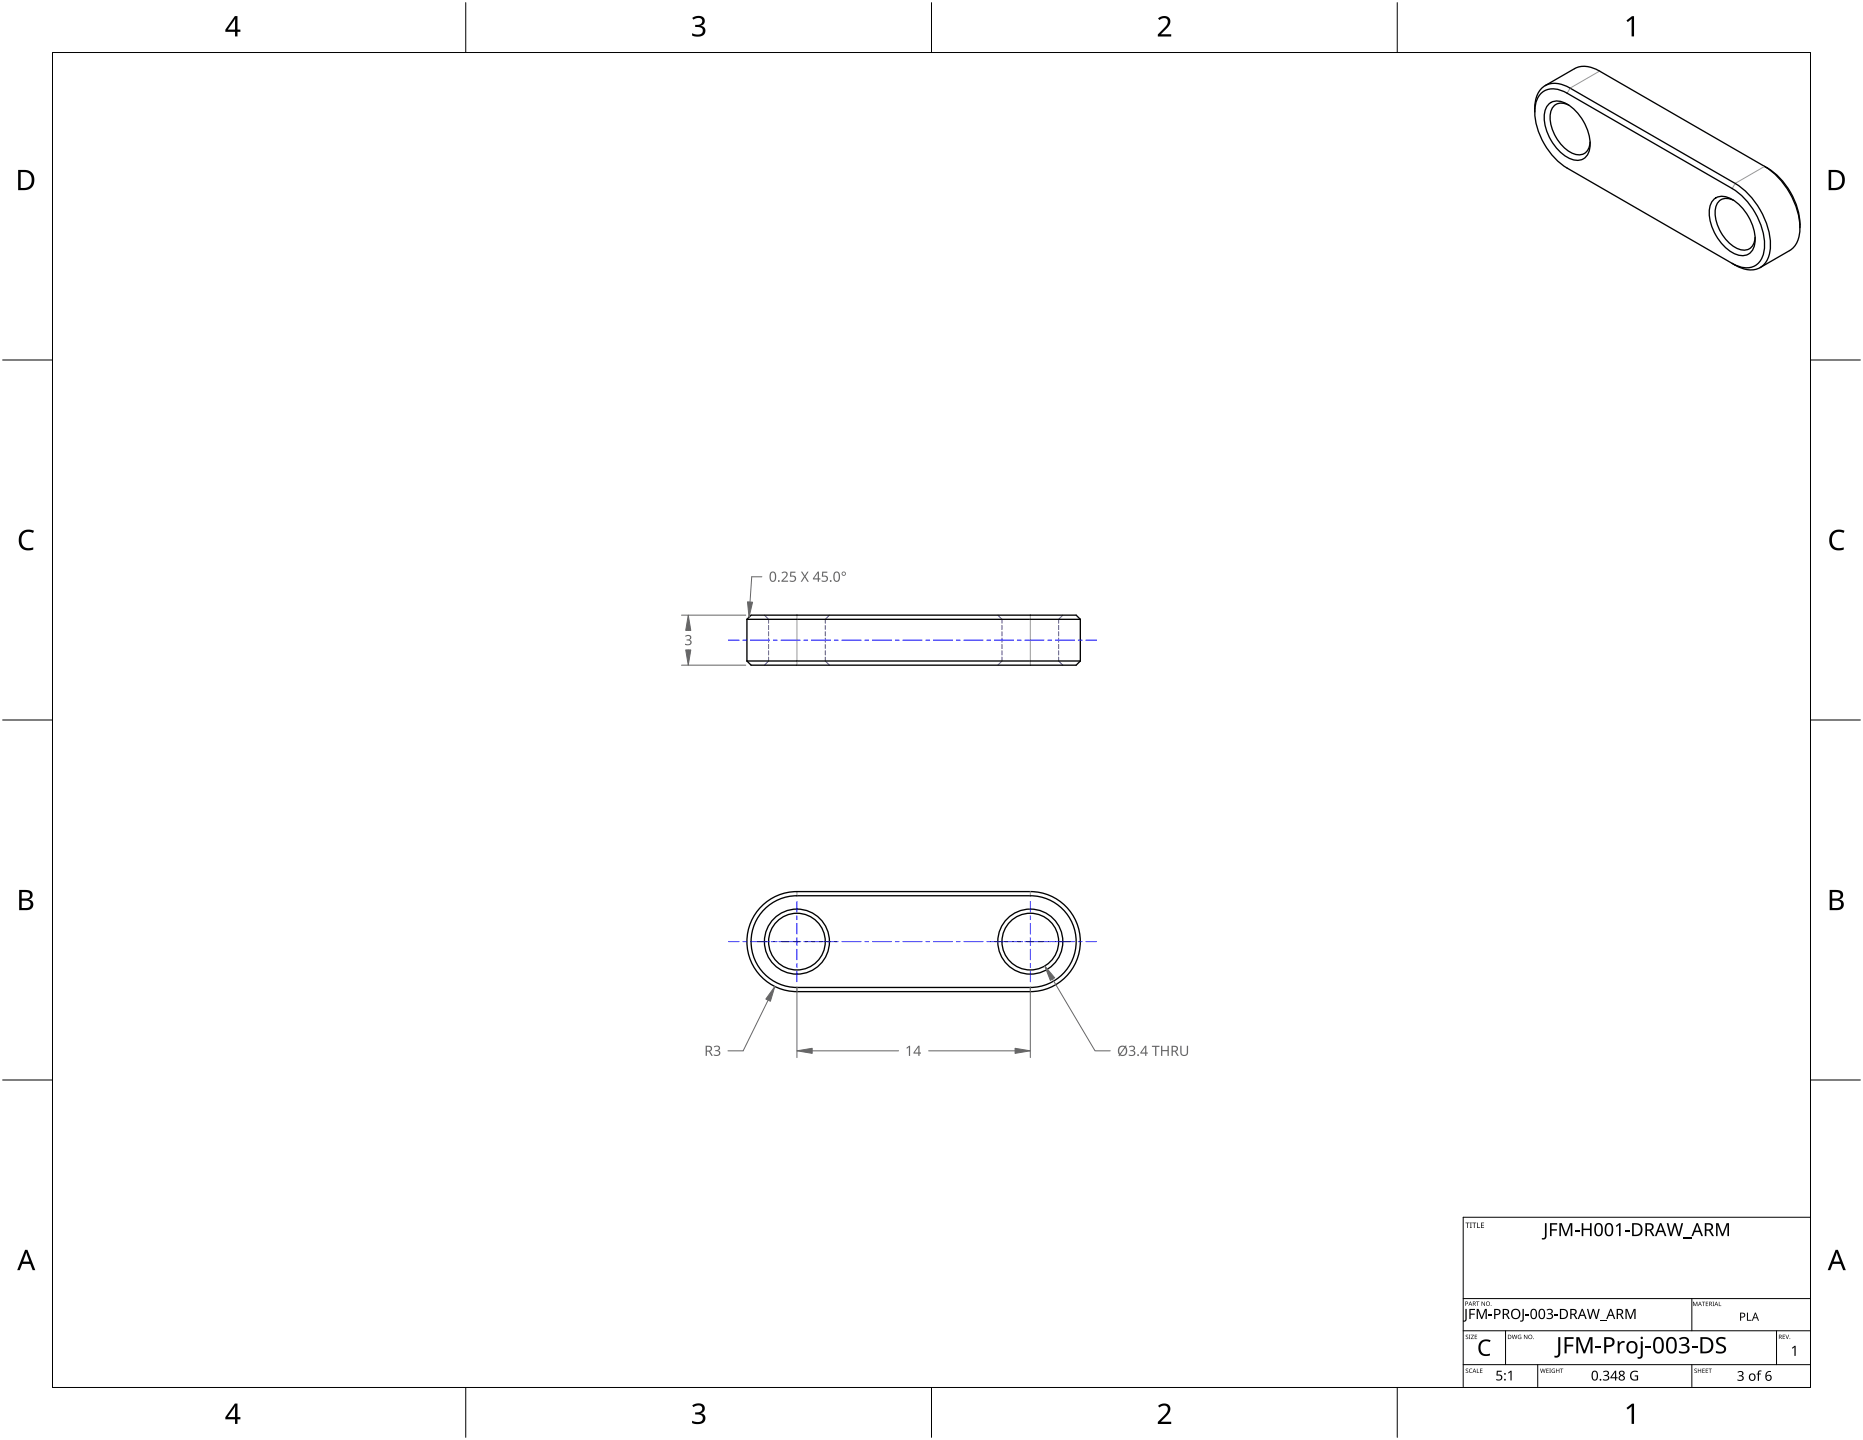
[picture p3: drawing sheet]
<svg xmlns="http://www.w3.org/2000/svg" width="559mm" height="432mm" viewBox="0 0 559 432" stroke-linecap="round" stroke-linejoin="round" font-family="sans-serif">
<path d="M15.7 15.7h527.4v400.4h-527.4z" fill="none" stroke="#000" stroke-width=".3"/>
<path d="M139.7 .8v14.9M279.4 .8v14.9M419.1 .8v14.9M.8 108h14.9M543.1 108h14.9M.8 215.9h14.9M543.1 215.9h14.9M.8 323.9h14.9M543.1 323.9h14.9M139.7 416.1v14.9M279.4 416.1v14.9M419.1 416.1v14.9" fill="none" stroke="#000" stroke-width=".3"/>
<g fill="#000">
<path d="M207.6 5.4a2.36 2.36 0 0 1 3.8 .5 1.49 1.49 0 0 1-1.3 1.8 1.62 1.62 0 0 1 1.5 1.8 1.62 1.62 0 0 1-1.8 1.5l-2.2-.3v-.7a2.16 2.16 0 0 0 3.2-.5 1.23 1.23 0 0 0-1.7-1.4h-.6v-.6a1.55 1.55 0 0 0 2.1-1.2 1.51 1.51 0 0 0-2.6-.4zM347.4 5.5a2.07 2.07 0 0 1 2.1-.8 2.07 2.07 0 0 1 1.6 1.7 4 4 0 0 1-1.6 2.6l-1.3 1.3h3.1v.7h-4v-.7l1.6-1.6a2.6 2.6 0 0 0 1.2-2.8 1.64 1.64 0 0 0-2.3 .1zM487.9 6.1l1.6-1.2h.6v6h-.7v-5.3l-1.1 1zM6.4 159.7a3.4 3.4 0 0 1 3.8-.5l-.3 .6a2.3 2.3 0 0 0-2.7 .1 2.3 2.3 0 0 0-.7 2.6 2.15 2.15 0 0 0 3.1 1.7l.4-.1v.7a3 3 0 0 1-3.5-.4 3 3 0 0 1-.8-3.4zM549.4 159.7a3.4 3.4 0 0 1 3.9-.5l-.3 .6a2.3 2.3 0 0 0-2.7 .1 2.3 2.3 0 0 0-.8 2.6 2.15 2.15 0 0 0 3.1 1.7l.4-.1v.7a3 3 0 0 1-3.4-.4 3 3 0 0 1-.8-3.4zM207.6 421.4a2.36 2.36 0 0 1 3.8 .6 1.49 1.49 0 0 1-1.3 1.8 1.62 1.62 0 0 1 1.5 1.8 1.62 1.62 0 0 1-1.8 1.4l-2.2-.3v-.7a2.16 2.16 0 0 0 3.2-.5 1.23 1.23 0 0 0-1.7-1.4h-.6v-.6a1.55 1.55 0 0 0 2.1-1.1 1.51 1.51 0 0 0-2.6-.5zM347.4 421.6a2.07 2.07 0 0 1 2.1-.8 2.07 2.07 0 0 1 1.6 1.7 4 4 0 0 1-1.6 2.5l-1.3 1.3h3.1v.7h-4v-.6l1.6-1.6a2.6 2.6 0 0 0 1.2-2.9 1.64 1.64 0 0 0-2.3 .2zM487.9 422.2l1.6-1.3h.6v6.1h-.7v-5.3l-1.1 1z"/>
<path d="M70.4 4.8h.8v4.1h.9v.6h-.9v1.4h-.7v-1.4h-2.9v-.6zM70.5 5.6l-2.2 3.3h2.2z"/>
<path d="M5.4 51h1.9a3 3 0 0 1 3 3.1 3 3 0 0 1-3.2 2.9h-1.7zM6.2 51.6v4.8h.8a2.39 2.39 0 0 0 2.5-2.2 2.39 2.39 0 0 0-2-2.6z"/>
<path d="M548.5 51h1.9a3 3 0 0 1 3 3.1 3 3 0 0 1-3.2 2.9h-1.7zM549.3 51.6v4.8h.8a2.39 2.39 0 0 0 2.4-2.2 2.39 2.39 0 0 0-2-2.6z"/>
<path d="M5.8 266.9h1.7a1.71 1.71 0 0 1 2.3 1.7 1.39 1.39 0 0 1-1.2 1.1 1.64 1.64 0 0 1 1.4 2 1.64 1.64 0 0 1-2.1 1.2h-2.1zM6.5 270.1v2.2h1.2a1.15 1.15 0 0 0 1.5-1.2 1.15 1.15 0 0 0-1.5-1zM6.5 267.5v1.9h1.1a1.04 1.04 0 0 0 1.4-1 1.04 1.04 0 0 0-1.5-.9z"/>
<path d="M548.8 266.9h1.7a1.71 1.71 0 0 1 2.3 1.7 1.39 1.39 0 0 1-1.1 1.1 1.64 1.64 0 0 1 1.3 2 1.64 1.64 0 0 1-2.1 1.2h-2.1zM549.6 270.1v2.2h1.2a1.15 1.15 0 0 0 1.4-1.2 1.15 1.15 0 0 0-1.5-1zM549.6 267.5v1.9h1.1a1.04 1.04 0 0 0 1.3-1 1.04 1.04 0 0 0-1.4-.9z"/>
<path d="M7.5 374.8h.7l2.4 6.1h-.8l-.7-1.9h-2.4l-.8 1.9h-.7zM7.9 375.6l-1 2.7h1.9z"/>
<path d="M550.6 374.8h.7l2.3 6.1h-.8l-.7-1.9h-2.4l-.7 1.9h-.8zM550.9 375.6l-.9 2.7h1.9z"/>
<path d="M70.4 420.9h.8v4h.9v.7h-.9v1.4h-.7v-1.4h-2.9v-.6zM70.5 421.7l-2.2 3.2h2.2z"/>
</g>
<g fill="#000">
<path d="M439.6 366.6h1.2v.2h-.5v1.4h-.2v-1.4h-.5zM440.9 366.6h.6l-.2 .2v1.3l.2 .1h-.6l.2-.1v-1.3zM441.6 366.6h1.2v.2h-.5v1.4h-.2v-1.4h-.5zM443.1 366.6h.2v1.5h.7v.1h-.9zM444.2 366.6h.9v.2h-.7v.5h.7v.2h-.7v.6h.7v.1h-.9zM463.4 366.8h.5v3.8a.99 .99 0 0 1-1.4 1v-.4a.6 .6 0 0 0 .6 0 .6 .6 0 0 0 .3-.6zM464.9 366.8h2.2v.4h-1.7v1.4h1.6v.4h-1.6v1.7h-.5zM467.7 366.8h.8l1.2 3.2 1.2-3.2h.7v3.9h-.5l.1-3.4-1.3 3.4h-.4l-1.3-3.4v3.4h-.5zM472.4 369h1.3v.4h-1.3zM474.4 366.8h.5v1.6h2v-1.6h.5v3.9h-.5v-1.8h-2v1.8h-.5zM484.6 367.6l1.1-.8h.4v3.9h-.5v-3.4l-.7 .6zM487.5 369h1.3v.4h-1.3z"/>
<path d="M499.9 366.8h.5l.8 3.3 .9-3.3h.5l.9 3.3 .8-3.3h.5l-1 3.9h-.5l-.9-3.4-1 3.4h-.4zM514.7 366.8h.8l1.2 3.2 1.2-3.2h.7v3.9h-.5l.1-3.4-1.4 3.4h-.4l-1.2-3.4v3.4h-.5zM439.5 392.5h.4v3a.78 .78 0 0 1-1.1 .8v-.3h.5l.2-.4zM440.7 392.5h1.7v.3h-1.3v1.1h1.2v.3h-1.2v1.3h-.4zM442.8 390.3h.9l-.4 .1v1.2h-.1v-1.2zM442.9 392.5h.6l.9 2.5 1-2.5h.6v3h-.4v-2.6l-1 2.6h-.3l-1-2.6v2.6h-.4zM444.4 390.3l.9 1.1v-1.1h.1v1.3l-.9-1.1-.1 1.1zM446.5 394.2h1.1v.4h-1.1zM456.7 392.5h.4v3a.78 .78 0 0 1-1.1 .8v-.3h.4l.3-.4zM457.6 394.2h1v.4h-1zM463.9 392.8a1 1 0 0 1 1.2-.4 1 1 0 0 1 .6 1.2l-.6 .3a.86 .86 0 0 1 .8 1.1 .86 .86 0 0 1-1.2 .6l-.8-.2v-.3l.6 .1a.63 .63 0 0 0 1-.4 .63 .63 0 0 0-.9-.7h-.3v-.3a.63 .63 0 0 0 .9-.1 .63 .63 0 0 0-.1-.9l-1 .2zM466.3 394.2h1v.4h-1z"/>
<path d="M476 392.5h.4l.6 2.6 .7-2.6h.4l.7 2.6 .6-2.6h.4l-.8 3h-.4l-.7-2.6-.7 2.6h-.4zM479.9 395.9h1.9v.3h-1.9zM487.6 392.5h.5l1 2.5 .9-2.5h.6v3h-.4v-2.6l-1 2.6h-.3l-1-2.6v2.6h-.3zM507.8 390.3h.3l.4 1.1 .4-1.1h.2v1.3h-.1v-1.1l-.6 1.1-.4-1.1-.2 1.1zM510.5 390.3h.9l-.4 .2v1.1h-.1v-1.1zM511.6 390.3h.8l-.6 .2v.4h.5l-.5 .1v.5l.6 .1h-.8zM513.7 390.3h.4l-.1 .2 .1 1.1h-.4l.1-.1zM515.6 390.3h.1v1.2l.6 .1h-.7zM524 393.6h.3v2.2h1.1v.2h-1.4zM439.7 400.4l.4-.2 .2 .2a.32 .32 0 0 0-.4 0 .32 .32 0 0 0-.1 .4 .32 .32 0 0 0 .4 .1 .41 .41 0 0 1 0 .6 .41 .41 0 0 1-.6-.2 .31 .31 0 0 0 .5 .2 .31 .31 0 0 0 0-.5l-.4-.3zM439.7 410.5l.4-.1 .2 .2a.32 .32 0 0 0-.4-.1 .32 .32 0 0 0-.1 .4 .32 .32 0 0 0 .4 .1 .41 .41 0 0 1 0 .7 .41 .41 0 0 1-.6-.2 .31 .31 0 0 0 .5 .1 .31 .31 0 0 0 0-.4l-.4-.3zM440.6 400.2h.5l-.2 .2 .2 1.1h-.5l.1-.1z"/>
<path d="M440.8 410.6l.4-.2 .4 .1-.1 .1a.52 .52 0 0 0-.7 .5 .52 .52 0 0 0 .7 .4 .61 .61 0 0 1-.8-.1 .61 .61 0 0 1 .1-.8zM441.2 400.2h.9l-.7 1.2 .7 .1h-.9l.7-1.1zM443 410.4h.2v1.1l.5 .2h-.7zM442.3 400.2h.8l-.6 .2v.4h.5l-.5 .1v.5l.6 .1h-.8zM443.9 410.4h.8l-.6 .1v.4h.5l-.5 .2v.4l.6 .2h-.8zM444 402.3a2.71 2.71 0 0 1 3.1-.4l-.2 .5a1.9 1.9 0 0 0-2.4 .3 1.9 1.9 0 0 0-.3 2.3 1.85 1.85 0 0 0 2.7 .9v.5a2.46 2.46 0 0 1-2.9-.4 2.46 2.46 0 0 1-.4-2.9zM449 411h1.4v.4h-1.1l-.1 .8a1 1 0 0 1 1.4 1 1 1 0 0 1-1.5 .7l-.3-.1v-.3l.1 .1a.73 .73 0 0 0 1.1 0 .73 .73 0 0 0 0-1.1l-1.1-.1zM452.3 411.6l1.1-.6v2.9h-.3v-2.5l-.6 .5zM453.5 400.2h.1l.3 1.1 .3-1.1h.2l.3 1.1 .2-1.1h.2l-.3 1.3h-.2l-.3-1.1-.3 1.1h-.2zM455.4 400.4l.9-.1-.2 .1a.53 .53 0 0 0-.7 .5 .53 .53 0 0 0 .8 .5v-.4l-.3-.2h.4v.7a.71 .71 0 0 1-.9-.2 .71 .71 0 0 1 0-.9zM457.1 400.2l.9 1.1v-1.1h.1v1.3l-.9-1-.1 1zM462 410.4h.1l.3 1.1 .3-1.1h.2l.3 1.1 .2-1.1h.2l-.3 1.3h-.2l-.3-1.1-.3 1.1h-.2z"/>
<path d="M463.8 410.4h.7l-.5 .1v.4h.5l-.5 .2v.4l.5 .2h-.7zM464.7 410.4h.5l-.2 .1 .2 1.2h-.5l.2-.1zM465.5 410.6l.9-.1h-.2a.53 .53 0 0 0-.7 .6 .53 .53 0 0 0 .8 .4v-.3l-.3-.2h.4v.6a.71 .71 0 0 1-.9-.1 .71 .71 0 0 1 0-.9zM467.4 401h.6v4.7a1.24 1.24 0 0 1-1.8 1.3v-.5a.75 .75 0 0 0 .8 0 .75 .75 0 0 0 .4-.7zM466.7 410.4h.2v.5h.7v-.5h.1v1.3h-.1v-.6h-.7v.6h-.2zM467.9 410.4h1l-.4 .1v1.2h-.2v-1.2zM469.3 401h2.7v.5h-2.1v1.7h2v.6h-2v2h-.6zM472.8 401h.9l1.5 3.9 1.6-3.9h.9v4.8h-.6v-4.2l-1.6 4.2h-.5l-1.6-4.2v4.2h-.6zM478.6 403.7h1.6v.6h-1.6zM480.8 411.3a.96 .96 0 0 1 1.2-.3 .96 .96 0 0 1 .5 1.1l-.5 .3a.82 .82 0 0 1 .7 1.1 .82 .82 0 0 1-1.1 .5l-.8-.2v-.3l.6 .2a.6 .6 0 0 0 .9-.5 .6 .6 0 0 0-.8-.6h-.3v-.3h.3a.58 .58 0 0 0 .7-.8 .58 .58 0 0 0-1-.1l-.2 .2zM485.2 402.2h.5l.1 .6 .6-.6 .9-.1v.6h-.7a1.16 1.16 0 0 0-.8 1.2v1.9h-.6zM489.3 411.4l.5-.3 .9-.1 .6 .2-.1 .3a1.2 1.2 0 0 0-1.9 .9 1.2 1.2 0 0 0 1.7 1.2v-.9h-.7v-.3h1v1.5a1.59 1.59 0 0 1-2.1-.4 1.59 1.59 0 0 1 .1-2.1z"/>
<path d="M492.1 402.2h.6v4.2a1.04 1.04 0 0 1-1.5 1v-.5a.58 .58 0 0 0 .6 .1 .58 .58 0 0 0 .3-.6zM493.6 403.7h1.6v.6h-1.6zM503.6 401.4a1.69 1.69 0 0 1 1.8-.6 1.69 1.69 0 0 1 1.2 1.5l-.4 .7-.6 .3a1.31 1.31 0 0 1 1.2 1.4 1.31 1.31 0 0 1-1.5 1.2l-1.7-.3v-.5a1.73 1.73 0 0 0 2.5-.5 .99 .99 0 0 0-1.3-1h-.5v-.5a1.13 1.13 0 0 0 1.2-.1 1.13 1.13 0 0 0 .5-1.2 1.42 1.42 0 0 0-2.1 0zM507.4 403.7h1.7v.6h-1.7zM508.3 410.5l.4-.1 .2 .2a.32 .32 0 0 0-.4-.1 .32 .32 0 0 0-.1 .4 .32 .32 0 0 0 .4 .1 .41 .41 0 0 1 0 .7 .41 .41 0 0 1-.6-.2 .31 .31 0 0 0 .5 .1 .31 .31 0 0 0 0-.4l-.5-.3zM509.3 410.4h.1v.5h.7v-.5h.2v1.3h-.2v-.6h-.7v.6h-.1zM510.6 410.4h.7l-.5 .1v.4h.5l-.5 .2v.4l.5 .2h-.7zM511.6 410.4h.7l-.5 .1v.4h.5l-.5 .2v.4l.5 .2h-.7zM512.5 410.4h.9l-.4 .1v1.2h-.1v-1.2zM515 401.4a2.29 2.29 0 0 1 2.6-.2l-.2 .5a1.41 1.41 0 0 0-2 .3 1.83 1.83 0 0 0 1.7 1.4 1.36 1.36 0 0 1 .5 1.7 1.36 1.36 0 0 1-1.6 .8l-1.3-.2v-.6a1.72 1.72 0 0 0 2.4-.4 1.48 1.48 0 0 0-1.4-1.3 1.32 1.32 0 0 1-.7-2zM521.1 411.4a.96 .96 0 0 1 1.2-.4 .96 .96 0 0 1 .6 1.2l-.6 .3a.82 .82 0 0 1 .7 1 .82 .82 0 0 1-1.1 .6l-.8-.2v-.3l.6 .2a.6 .6 0 0 0 1-.5 .6 .6 0 0 0-.8-.6h-.3v-.3h.3a.58 .58 0 0 0 .6-.8 .58 .58 0 0 0-1-.1l-.2 .1zM527.4 411.1l1-.1-.1 .3h-.5l-.2 .2v.4h.6v.2h-.6v2h-.4v-2h-.3l.3-.2z"/>
<path d="M534.7 400.2h.7l-.5 .2v.4h.5l-.5 .1v.5l.5 .1h-.7zM535.5 400.2h.2l.4 1.1 .4-1.1h.1l-.4 1.3zM537.5 404.2l.8-.7h.3v3.1h-.4v-2.7l-.5 .5z"/>
<path d="M478.7 367a1.34 1.34 0 0 1 1.6 0 1.34 1.34 0 0 1 .5 1.5 1.57 1.57 0 0 1-1.6 2.2 2.64 2.64 0 0 1-.5-3.7zM479 367.3a2.41 2.41 0 0 0 .3 3 .91 .91 0 0 0 1-1.2 1.5 1.5 0 0 0-.8-2z"/>
<path d="M481.8 367a1.34 1.34 0 0 1 1.6 0 1.34 1.34 0 0 1 .5 1.5 1.57 1.57 0 0 1-1.6 2.2 2.64 2.64 0 0 1-.5-3.7zM482.1 367.3a2.41 2.41 0 0 0 .3 3 .91 .91 0 0 0 1-1.2 1.5 1.5 0 0 0-.8-2z"/>
<path d="M489.5 366.8h1.2a1.94 1.94 0 0 1 2 2 1.94 1.94 0 0 1-2.1 1.9h-1.1zM490 367.2v3h.6a1.52 1.52 0 0 0 1.5-1.4 1.52 1.52 0 0 0-1.4-1.6z"/>
<path d="M493.5 366.8h1.1a1.12 1.12 0 0 1 1.4 .7 1.12 1.12 0 0 1-.8 1.4l1.1 1.8h-.6l-.9-1.6h-.8v1.6h-.5zM494 367.2v1.4h.6a.74 .74 0 0 0 .9-.7 .74 .74 0 0 0-.9-.7z"/>
<path d="M497.9 366.8h.4l1.6 3.9h-.6l-.4-1.2h-1.6l-.4 1.2h-.5zM498.1 367.3l-.6 1.7h1.2z"/>
<path d="M508.9 366.8h.4l1.5 3.9h-.5l-.5-1.2h-1.5l-.5 1.2h-.5zM509.1 367.3l-.6 1.7h1.2z"/>
<path d="M511.3 366.8h1.1a1.12 1.12 0 0 1 1.4 .7 1.12 1.12 0 0 1-.7 1.4l1 1.8h-.6l-.9-1.6h-.8v1.6h-.5zM511.8 367.2v1.4h.6a.74 .74 0 0 0 .9-.7 .74 .74 0 0 0-.9-.7z"/>
<path d="M439.5 390.3h.4a.43 .43 0 0 1 .4 .5 .43 .43 0 0 1-.6 .3v.5h-.2zM439.7 390.4v.5a.31 .31 0 0 0 .5-.2 .31 .31 0 0 0-.5-.3z"/>
<path d="M441 390.3l.6 1.3-.3-.4h-.5l-.4 .4zM441 390.4l-.2 .6h.4z"/>
<path d="M441.8 390.3h.3a.37 .37 0 0 1 .5 .2 .37 .37 0 0 1-.2 .5l.3 .6-.5-.6h-.3v.6h-.1zM441.9 390.4v.5h.2a.25 .25 0 0 0 .3-.2 .25 .25 0 0 0-.3-.3z"/>
<path d="M445.6 390.9a.65 .65 0 0 1 1.3 0 .65 .65 0 0 1-1.3 0zM445.9 390.9a.48 .48 0 0 0 .9 0 .48 .48 0 0 0-.9 0z"/>
<path d="M448.2 392.5h.8a.95 .95 0 0 1 1.1 1 .95 .95 0 0 1-1.2 .8h-.4v1.2h-.3zM448.5 392.8v1.2a.72 .72 0 0 0 1-.1 .72 .72 0 0 0 0-.9z"/>
<path d="M450.7 392.5h.9a.87 .87 0 0 1 1 .6 .87 .87 0 0 1-.5 1.1l.8 1.3h-.4l-.8-1.2h-.6v1.2h-.4zM451.1 392.8v1.1h.5a.58 .58 0 0 0 .7-.5 .58 .58 0 0 0-.8-.6z"/>
<path d="M453.6 392.9a1.48 1.48 0 0 1 2 .1 1.48 1.48 0 0 1 0 2.1 1.48 1.48 0 0 1-2.1 0l-.3-1.3zM453.9 393a1.27 1.27 0 0 0-.3 1.3 1.27 1.27 0 0 0 1 .9 1.18 1.18 0 0 0 1-1.5 1.18 1.18 0 0 0-1.7-.7z"/>
<path d="M459.4 392.7a1.1 1.1 0 0 1 1.3 0 1.1 1.1 0 0 1 .3 1.3 1.11 1.11 0 0 1-1 1.6 1.11 1.11 0 0 1-1-1.6zM459.6 392.9a1.66 1.66 0 0 0 .4 2.3 1.54 1.54 0 0 0 0-2.4z"/>
<path d="M461.8 392.7a1.1 1.1 0 0 1 1.4 0 1.1 1.1 0 0 1 .3 1.3 1.11 1.11 0 0 1-1 1.6 1.11 1.11 0 0 1-1-1.6zM462.1 392.9a1.66 1.66 0 0 0 .4 2.3 1.54 1.54 0 0 0 0-2.4z"/>
<path d="M467.9 392.5h.9a1.52 1.52 0 0 1 1.5 1.6 1.52 1.52 0 0 1-1.6 1.4h-.8zM468.3 392.8v2.4h.4a1.19 1.19 0 0 0 1.2-1.2 1.19 1.19 0 0 0-1.1-1.2z"/>
<path d="M471 392.5h.8a.87 .87 0 0 1 1.1 .6 .87 .87 0 0 1-.6 1.1l.9 1.3h-.5l-.7-1.2h-.6v1.2h-.4zM471.4 392.8v1.1h.4a.58 .58 0 0 0 .7-.5 .58 .58 0 0 0-.7-.6z"/>
<path d="M474.4 392.5h.4l1.1 3h-.4l-.3-.9h-1.2l-.4 .9h-.4zM474.6 392.9l-.5 1.3h1z"/>
<path d="M483 392.5h.3l1.2 3h-.4l-.4-.9h-1.2l-.3 .9h-.4zM483.1 392.9l-.4 1.3h.9z"/>
<path d="M484.9 392.5h.9a.87 .87 0 0 1 1 .6 .87 .87 0 0 1-.6 1.1l.9 1.3h-.5l-.7-1.2h-.6v1.2h-.4zM485.3 392.8v1.1h.5a.58 .58 0 0 0 .7-.5 .58 .58 0 0 0-.8-.6z"/>
<path d="M509.8 390.3l.7 1.3-.4-.4h-.5l-.3 .4zM509.9 390.5l-.2 .6h.4z"/>
<path d="M512.7 390.3h.3a.37 .37 0 0 1 .5 .3 .37 .37 0 0 1-.3 .5l.4 .5-.5-.5h-.3v.5h-.1zM512.8 390.5v.5h.2a.25 .25 0 0 0 .3-.3 .25 .25 0 0 0-.3-.2z"/>
<path d="M514.7 390.3l.7 1.3-.3-.4h-.6l-.3 .4zM514.8 390.5l-.2 .6h.4z"/>
<path d="M521.9 393.6h.7a.81 .81 0 0 1 .9 1 .81 .81 0 0 1-1.3 .5v.9h-.3zM522.2 393.9v.9a.59 .59 0 0 0 1-.4 .59 .59 0 0 0-1-.5z"/>
<path d="M526.4 393.6h.3l.9 2.4h-.3l-.3-.7h-1l-.3 .7h-.3zM526.5 393.9l-.4 1.1h.8z"/>
<path d="M442.2 410.4l.6 1.3-.3-.4h-.5l-.3 .4zM442.2 410.6l-.2 .5h.4z"/>
<path d="M452.3 400.2l.7 .1 .3 .5a.61 .61 0 0 1-.6 .7h-.4zM452.5 400.4v1l.4-.1 .2-.7z"/>
<path d="M458.3 400.9a.65 .65 0 0 1 1.3 0 .65 .65 0 0 1-1.3 0zM458.6 400.9a.48 .48 0 0 0 .9 0 .48 .48 0 0 0-.9 0z"/>
<path d="M477.7 411.2a1.06 1.06 0 0 1 1.3 .1 1.06 1.06 0 0 1 .3 1.2 1.06 1.06 0 0 1-1 1.5 1.06 1.06 0 0 1-.9-1.5zM478 411.5a1.6 1.6 0 0 0 .3 2.2 1.48 1.48 0 0 0 0-2.4z"/>
<path d="M481.2 401h1.3a1.53 1.53 0 0 1 1.8 1.5 1.53 1.53 0 0 1-2 1.4h-.5v1.9h-.6zM481.8 401.5v1.9a1.31 1.31 0 0 0 1.9-1 .98 .98 0 0 0-1.3-.9z"/>
<path d="M484.4 411h.4v2h.4v.3h-.4v.7h-.4v-.7h-1.4v-.3zM484.4 411.4l-1 1.6h1z"/>
<path d="M485.7 411.3a.82 .82 0 0 1 1.2-.3 .82 .82 0 0 1 .1 1.3l-.2 .1a.86 .86 0 0 1 .5 1.2 .86 .86 0 0 1-1.3 .4 .78 .78 0 0 1-.5-.8 .78 .78 0 0 1 .6-.8l-.5-.5zM485.8 413.2a.6 .6 0 0 0 1.2 0 .6 .6 0 0 0-1.2 0zM485.9 411.8a.5 .5 0 0 0 1 0 .5 .5 0 0 0-1 0z"/>
<path d="M488.3 402.6a1.84 1.84 0 0 1 2.9 .9 1.84 1.84 0 0 1-2 2.4 1.97 1.97 0 0 1-.9-3.3zM488.8 402.8a1.42 1.42 0 0 0-.4 1.7 1.42 1.42 0 0 0 1.6 .8 1.41 1.41 0 0 0 .6-1.7 1.41 1.41 0 0 0-1.6-.9z"/>
<path d="M496.4 401.2a1.62 1.62 0 0 1 1.9-.1 1.62 1.62 0 0 1 .7 1.7 2.35 2.35 0 0 1-1.4 3.1 1.87 1.87 0 0 1-1.8-2.5l.2-1.3zM496.8 401.7a3 3 0 0 0 .4 3.6 1.14 1.14 0 0 0 1.2-1.4 1.88 1.88 0 0 0-1-2.5z"/>
<path d="M500.3 401.2a1.62 1.62 0 0 1 1.9-.1 1.62 1.62 0 0 1 .7 1.7 2.35 2.35 0 0 1-1.4 3.1 1.87 1.87 0 0 1-1.8-2.5l.2-1.3zM500.7 401.7a3 3 0 0 0 .4 3.6 1.14 1.14 0 0 0 1.2-1.4 1.88 1.88 0 0 0-1-2.5z"/>
<path d="M510 401h1.5a2.43 2.43 0 0 1 2.4 2.5 2.43 2.43 0 0 1-2.5 2.3h-1.4zM510.6 401.5v3.8h.7a1.91 1.91 0 0 0 2-1.8 1.91 1.91 0 0 0-1.9-2z"/>
<path d="M524.4 413a1.1 1.1 0 0 1 2.2 0 1.1 1.1 0 0 1-2.2 0zM525.2 412.2a.8 .8 0 0 0-.3 1.2 .8 .8 0 0 0 1.1 .2l.2-.5a.71 .71 0 0 0-.2-.8 .71 .71 0 0 0-.8-.1z"/>
<path d="M529.9 411.4l.5-.2a.5 .5 0 0 1 .8 .2 .99 .99 0 0 0-1.3 1.2 .93 .93 0 0 1 1.4 .2 .93 .93 0 0 1-.5 1.4 .93 .93 0 0 1-1.2-.9l-.1-1.1zM529.8 413.2a.65 .65 0 0 0 1.3 0 .65 .65 0 0 0-1.3 0z"/>
<path d="M533.6 400.2h.3a.37 .37 0 0 1 .5 .3 .37 .37 0 0 1-.3 .4l.4 .6-.5-.5h-.3v.5h-.1zM533.7 400.4v.4h.2a.25 .25 0 0 0 .3-.2 .25 .25 0 0 0-.3-.2z"/>
<circle cx="447.3" cy="391.5" r=".12"/>
<circle cx="451.4" cy="413.7" r=".26"/>
<circle cx="451.4" cy="412" r=".27"/>
<circle cx="460" cy="401.4" r=".12"/>
<circle cx="480.1" cy="413.8" r=".26"/>
<circle cx="492.5" cy="401.2" r=".37"/>
<circle cx="536.9" cy="401.4" r=".12"/>
</g>
<path d="M543 365h-104.1v50.8M438.9 399h104.1M438.9 389.4h104.1M451.6 399v10.2M507.5 389.4v9.6M532.9 399v10.2M438.9 409.2h104.1M461.2 409.2v6.6M507.5 409.2v6.6" fill="none" stroke="#000" stroke-width=".3"/>
<path d="M504.9 371.3h2.4" fill="none" stroke="#000" stroke-width=".35"/>
<g fill="none" stroke="#000" stroke-width=".4">
<path d="M460.3 33.6a8.1 8.1 0 0 1 3.1-7.9 7.4 7.4 0 0 1 7.5 .7l49.5 28.6a23 23 0 0 1 10.6 19.7 6.1 6.1 0 0 1-5.3 6.2l-2.5-.2-2.8-1.2-50.3-29.1a21.2 21.2 0 0 1-9.7-18 5.4 5.4 0 0 1 6.3-5.7l1.7 .4 1.7 .9 49.5 28.5a21.2 21.2 0 0 1 9.6 18.1 5.6 5.6 0 0 1-2.9 5.1 5.6 5.6 0 0 1-5.9-.3l-.8-.4M463.4 25.7l8.9-5.1a7.4 7.4 0 0 1 7.5 .7l50.4 29.1a21.4 21.4 0 0 1 9.7 17.9M464.6 31.2a5 5 0 0 1 6.3 .6 14.5 14.5 0 0 1 5.8 13.3 3.8 3.8 0 0 1-5.8 2.5 14.4 14.4 0 0 1-7.5-14.3l.7-1.5zM470.5 31.5a3.5 3.5 0 0 0-3.8-.2 3.5 3.5 0 0 0-1.7 3.4 12.7 12.7 0 0 0 7.2 11.5 3.4 3.4 0 0 0 4.7-3.6M514.1 59.8a5 5 0 0 1 6.3 .6 14.5 14.5 0 0 1 5.8 13.2 3.8 3.8 0 0 1-5.8 2.6 14.4 14.4 0 0 1-7.5-14.3l.7-1.5zM529.3 49.9a23 23 0 0 1 10.5 19.7 6.9 6.9 0 0 1-3 5.5l-8.9 5.1M520 60.1a3.5 3.5 0 0 0-3.8-.2 3.5 3.5 0 0 0-1.7 3.4 12.7 12.7 0 0 0 7.2 11.5 3.4 3.4 0 0 0 4.7-3.6M224 185.7v12.5M224 185.7h100M224 198.2h100M224 185.7l1.3-1.2h97.5l1.2 1.2M224 198.2l1.3 1.3h97.5l1.2-1.3"/>
<path d="M324 185.7v12.5M228.4 271.7a15 15 0 0 1 10.6-4.3h70a15 15 0 0 1 15 15 15 15 0 0 1-15 15h-70a15 15 0 0 1-13.8-9.3 15 15 0 0 1 3.2-16.4zM229.8 272.1a13.7 13.7 0 0 1 9.2-3.5h70a13.7 13.7 0 0 1 13.8 13.8 13.7 13.7 0 0 1-13.8 13.7h-70a13.7 13.7 0 0 1-12.8-8.8 13.7 13.7 0 0 1 3.6-15.2z"/>
<circle cx="239" cy="282.4" r="9.8"/>
<circle cx="239" cy="282.4" r="8.5"/>
<circle cx="309" cy="282.4" r="9.8"/>
<circle cx="309" cy="282.4" r="8.5"/>
</g>
<path d="M479.8 21.3l-8.9 5.1-.8 1.6M529.3 49.9l-8.9 5.1-.8 1.5M239 184.5v15M309 184.5v15M239 267.4v1.2M309 267.4v1.2M239 296.1v1.3M309 296.1v1.3" fill="none" stroke="#999" stroke-width=".3"/>
<g fill="none" stroke="#5e40a4" stroke-width=".3">
<path d="M229.3 184.5l1.2 1.2v1.2M230.5 197v1.2l-1.2 1.3M230.5 187.5v1.3M230.5 189.4v1.3M230.5 191.3v1.3M230.5 193.2v1.3M230.5 195.1v1.3M247.5 197v1.2l1.3 1.3M247.5 187.5v1.3M247.5 189.4v1.3M247.5 191.3v1.3M247.5 193.2v1.3"/>
<path d="M247.5 195.1v1.3M248.8 184.5l-1.3 1.2v1.2M299.3 184.5l1.2 1.2v1.2M300.5 197v1.2l-1.2 1.3M300.5 187.5v1.3M300.5 189.4v1.3M300.5 191.3v1.3M300.5 193.2v1.3M300.5 195.1v1.3M317.5 197v1.2l1.3 1.3M317.5 187.5v1.3M317.5 189.4v1.3"/>
<path d="M317.5 191.3v1.3M317.5 193.2v1.3M317.5 195.1v1.3M318.8 184.5l-1.3 1.2v1.2"/>
</g>
<g fill="none" stroke="#00f" stroke-width=".3">
<path d="M239 270.3v3.2M239 274.6v1.2M239 276.9v3.2M309 270.3v3.2M309 274.6v1.2M309 276.9v3.2M227 282.4h3.2M231.3 282.4h1.1M233.6 282.4h3.2M237.9 282.4h2.3M239 281.2v2.3M239 284.6v3.2"/>
<path d="M239 288.9v1.2M239 291.2v3.2M241.3 282.4h3.2M245.6 282.4h1.2M247.9 282.4h3.2M297 282.4h3.2M301.3 282.4h1.1M303.6 282.4h3.2M307.9 282.4h2.3M309 281.2v2.3M309 284.6v3.2M309 288.9v1.2"/>
<path d="M309 291.2v3.2M311.3 282.4h3.2M315.6 282.4h1.2M317.9 282.4h3.2"/>
</g>
<g fill="none" stroke="#00f" stroke-width=".3">
<path d="M218.5 192h3.2M222.8 192h1.2M225.1 192h5.7M232 192h1.1M234.3 192h5.7M241.1 192h1.2M243.4 192h5.7M250.3 192h1.1M252.6 192h5.7M259.4 192h1.2M261.7 192h5.7M268.6 192h1.1"/>
<path d="M270.8 192h5.8M277.7 192h1.1M280 192h5.7M286.8 192h1.2M289.1 192h5.7M296 192h1.1M298.3 192h5.7M305.1 192h1.2M307.4 192h5.7M314.3 192h1.1M316.6 192h5.7M323.4 192h1.2"/>
<path d="M325.7 192h3.2M218.5 282.4h3.2M222.8 282.4h1.2M225.1 282.4h5.7M232 282.4h1.1M234.3 282.4h5.7M241.1 282.4h1.2M243.4 282.4h5.7M250.3 282.4h1.1M252.6 282.4h5.7M259.4 282.4h1.2M261.7 282.4h5.7"/>
<path d="M268.6 282.4h1.1M270.8 282.4h5.8M277.7 282.4h1.1M280 282.4h5.7M286.8 282.4h1.2M289.1 282.4h5.7M296 282.4h1.1M298.3 282.4h5.7M305.1 282.4h1.2M307.4 282.4h5.7M314.3 282.4h1.1M316.6 282.4h5.7"/>
<path d="M323.4 282.4h1.2M325.7 282.4h3.2"/>
</g>
<path d="M204.4 199.5h19.3M204.4 184.5h19.3M206.4 188.1v.9M206.4 194.9v.9" fill="none" stroke="#666" stroke-width=".3"/>
<g fill="#666" stroke="#666" stroke-width=".3">
<path d="M205.7 194.9h1.5l-.8 4.6z"/>
<path d="M206.4 184.5l.8 4.5h-1.5z"/>
</g>
<path d="M205.5 190.7a1 1 0 0 1 1.2-.4 1 1 0 0 1 .6 1.2l-.6 .4a.86 .86 0 0 1 .8 1 .86 .86 0 0 1-1.2 .6l-.8-.2v-.3l.6 .2a.63 .63 0 0 0 1-.5 .63 .63 0 0 0-.9-.6h-.3v-.4a.63 .63 0 0 0 .9-.1 .63 .63 0 0 0-.1-.9l-1 .3z" fill="#666"/>
<g fill="#666">
<path d="M234.4 171.7a1.05 1.05 0 0 1 1.7 0 1.05 1.05 0 0 1-.5 1.6l-.7 .8h1.5v.4h-2v-.4l1.1-1.1a.72 .72 0 0 0 .3-1.1 .72 .72 0 0 0-1.2 .1z"/>
<path d="M237.1 171.4h1.5v.4h-1.2l-.1 .8a1.04 1.04 0 0 1 1.5 1 1.04 1.04 0 0 1-1.6 .9l-.3-.2v-.3l.3 .1a.71 .71 0 0 0 1.2-.4 .71 .71 0 0 0-1-.8l-.5-.1z"/>
<path d="M240.2 171.4h.4l.8 1.2 .7-1.2h.4l-.9 1.5 1 1.6h-.4l-.8-1.4-.8 1.4h-.4l1-1.6z"/>
<path d="M246.6 171.4h1.5v.4h-1.2v.8a1.04 1.04 0 0 1 1.5 1 1.04 1.04 0 0 1-1.6 .9l-.4-.2v-.3l.4 .1a.71 .71 0 0 0 1.2-.4 .71 .71 0 0 0-1-.8l-.5-.1z"/>
<path d="M231.2 171.6a1.1 1.1 0 0 1 1.3 0 1.1 1.1 0 0 1 .3 1.3 1.11 1.11 0 0 1-1 1.6 1.11 1.11 0 0 1-1-1.6zM231.4 171.9a1.66 1.66 0 0 0 .4 2.3 1.54 1.54 0 0 0 0-2.5z"/>
<path d="M245.3 171.4h.3v2h.5v.4h-.5v.7h-.3v-.7h-1.5v-.4zM245.3 171.8l-1.1 1.6h1.1z"/>
<path d="M250.3 171.6a1.1 1.1 0 0 1 1.4 0 1.1 1.1 0 0 1 .3 1.3 1.11 1.11 0 0 1-1 1.6 1.11 1.11 0 0 1-1.1-1.6zM250.6 171.9a1.66 1.66 0 0 0 .4 2.3 1.54 1.54 0 0 0 0-2.5z"/>
<path d="M252.4 172a.66 .66 0 0 1 1.3 0 .66 .66 0 0 1-1.3 0zM252.7 172a.4 .4 0 0 0 .8 0 .4 .4 0 0 0-.8 0z"/>
<circle cx="233.6" cy="174.2" r=".27"/>
<circle cx="249.2" cy="174.2" r=".27"/>
</g>
<path d="M224.2 180.5l1.5 .1-1 4.5z" fill="#666" stroke="#666" stroke-width=".3"/>
<path d="M228.5 173h-3l-.5 7.5" fill="none" stroke="#666" stroke-width=".3"/>
<path d="M239 296v21.1M309 296v21.1M243.6 315.1h25.9M278.5 315.1h26" fill="none" stroke="#666" stroke-width=".3"/>
<g fill="#666" stroke="#666" stroke-width=".3">
<path d="M239 315.1l4.6-.8v1.6z"/>
<path d="M304.5 314.3l4.5 .8-4.5 .8z"/>
</g>
<g fill="#666">
<path d="M271.8 314.2l.9-.6h.3v3h-.4v-2.6l-.6 .5z"/>
<path d="M275.4 313.6h.4v2h.4v.3h-.4v.7h-.4v-.7h-1.4v-.3zM275.4 314l-1 1.6h1z"/>
</g>
<path d="M230.4 299.9l-7.5 15.2h-4.6" fill="none" stroke="#666" stroke-width=".3"/>
<g fill="#666">
<path d="M214.1 313.8a1 1 0 0 1 1.2-.3 1 1 0 0 1 .6 1.2l-.5 .3a.86 .86 0 0 1 .7 1.1 .86 .86 0 0 1-1.2 .5l-.8-.1v-.4l.6 .2a.63 .63 0 0 0 1-.4 .63 .63 0 0 0-.9-.7h-.3v-.3a.63 .63 0 0 0 .9-.1 .63 .63 0 0 0-.1-.9l-1 .2z"/>
<path d="M211.7 313.6h.8a.87 .87 0 0 1 1.1 .6 .87 .87 0 0 1-.6 1l.8 1.4h-.4l-.8-1.2h-.6v1.2h-.3zM212 313.9v1.1h.5a.58 .58 0 0 0 .7-.5 .58 .58 0 0 0-.7-.6z"/>
</g>
<path d="M232.4 295.8l-1.3 4.4-1.4-.6z" fill="#666" stroke="#666" stroke-width=".3"/>
<g fill="#666">
<path d="M338.6 313.9a1 1 0 0 1 1.2-.4 1 1 0 0 1 .6 1.2l-.6 .3a.86 .86 0 0 1 .8 1.1 .86 .86 0 0 1-1.2 .6l-.8-.2v-.3l.6 .1a.63 .63 0 0 0 1-.4 .63 .63 0 0 0-.9-.7h-.3v-.3a.63 .63 0 0 0 .9-.1 .63 .63 0 0 0-.1-.9l-1 .2z"/>
<path d="M345.5 313.6h2.3v.3h-1v2.7h-.3v-2.7h-1z"/>
<path d="M348.3 313.6h.3v1.3h1.6v-1.3h.4v3h-.4v-1.4h-1.6v1.4h-.3z"/>
<path d="M354 313.6h.4v2a.79 .79 0 0 0 .8 .7 .79 .79 0 0 0 .8-.7v-2h.4v2a1.17 1.17 0 0 1-1.2 1.1 1.17 1.17 0 0 1-1.2-1.2z"/>
<path d="M335.7 313.9l.8-.4 1 .2 .2-.2 .2 .1-.2 .3a1.56 1.56 0 0 1 .2 2.1 1.56 1.56 0 0 1-2 .5l-.2 .3-.2-.2 .2-.3a2.01 2.01 0 0 1 0-2.4zM337.5 314.2l-1.4 2a1.2 1.2 0 0 0 1.5-.4 1.2 1.2 0 0 0-.1-1.6zM336 314.1v.1a1.8 1.8 0 0 0-.1 1.7l1.4-1.9-.7-.1z"/>
<path d="M343.5 313.6h.3v2h.5v.3h-.5v.7h-.3v-.7h-1.5v-.3zM343.5 314l-1.1 1.6h1.1z"/>
<path d="M351.4 313.6h.8a.87 .87 0 0 1 1.1 .6 .87 .87 0 0 1-.6 1.1l.9 1.3h-.5l-.7-1.2h-.6v1.2h-.4zM351.8 313.9v1.1h.4a.58 .58 0 0 0 .8-.5 .58 .58 0 0 0-.8-.6z"/>
<circle cx="341.4" cy="316.4" r=".27"/>
</g>
<path d="M313.4 289.7l3 3.5-1.4 .8z" fill="#666" stroke="#666" stroke-width=".3"/>
<path d="M313.4 289.7l15 25.4h4.6" fill="none" stroke="#666" stroke-width=".3"/>
</svg>
